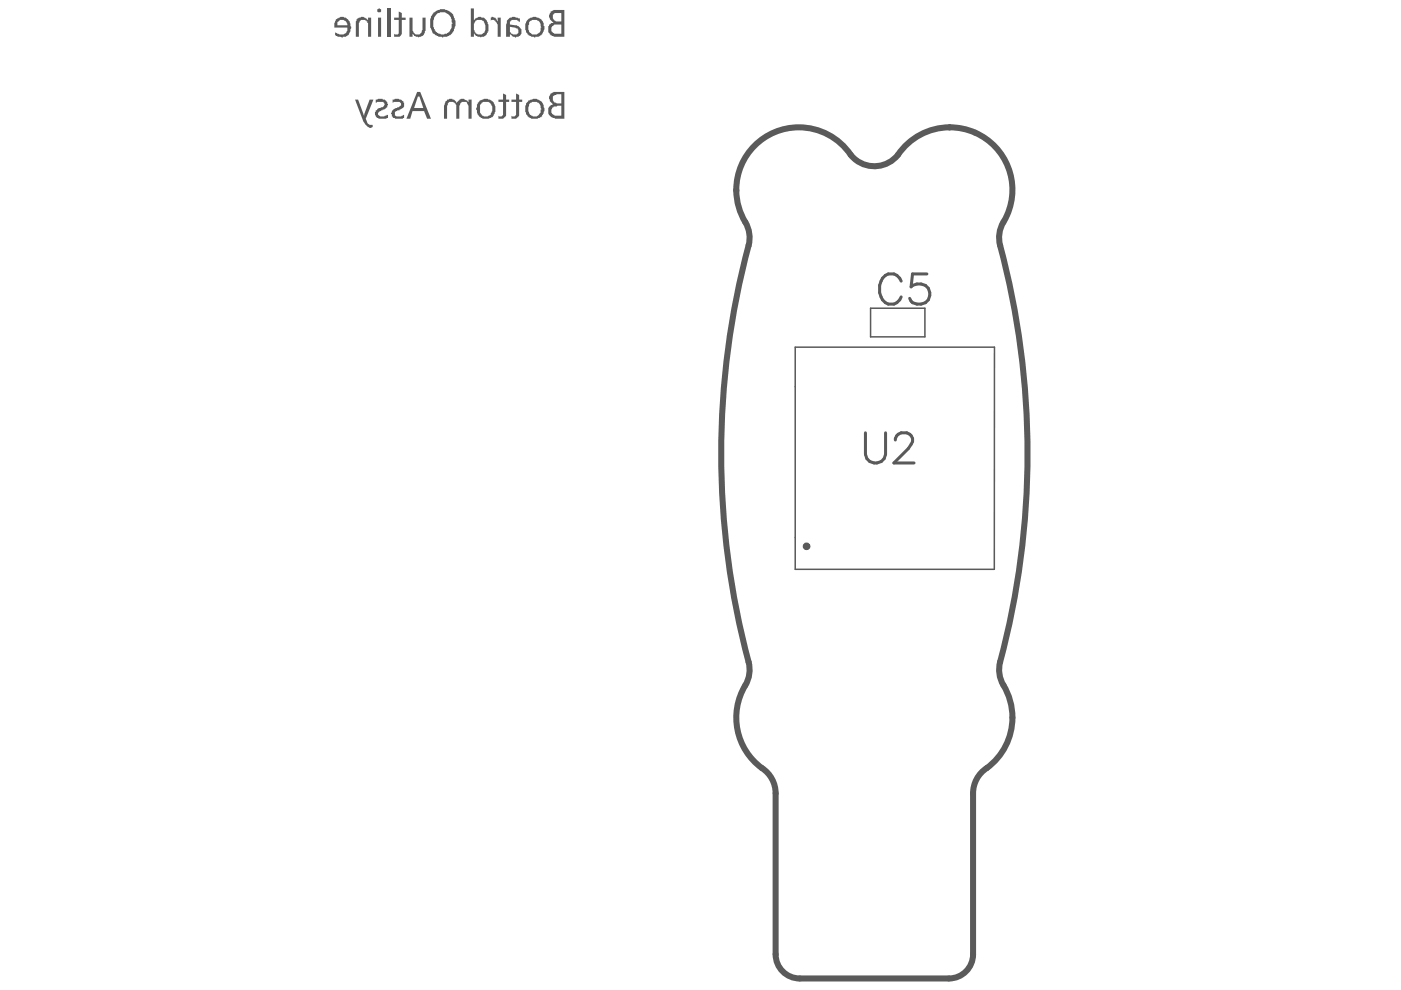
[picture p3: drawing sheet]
<svg xmlns="http://www.w3.org/2000/svg" width="297mm" height="210mm" viewBox="0 0 297 210" stroke-linecap="round" stroke-linejoin="round" font-family="sans-serif">
<path d="M201.3 27h.1M156.1 40.3v.1M164.4 168.2v34.1M206.3 168.2v34.1M169.6 207.5h31.6" fill="none" stroke="#5a5a5a" stroke-width="1.3"/>
<g fill="#5a5a5a">
<path d="M104.1 3.7h.1v-.1l.8 .1 .5 .8v-.8h.7v4.1h-.7v-2.1a1.51 1.51 0 0 0-.8-1.5h-.5l-.1 .2z"/>
<path d="M86.8 3.7h.7v2.3a1.08 1.08 0 0 0 .4 1.1 1.08 1.08 0 0 0 1.2 0l.3-.3 .2-.5v-2.6h.6v2.8l-.1 .2a1.11 1.11 0 0 1-1.2 1.1l-.1 .2-.2-.2h-.5v-.2h-.3l-.3-.5v.7h-.7z"/>
<path d="M84.5 2.4l.7 .4v.9h.8v.5h-.8v2.6a.95 .95 0 0 1-1.3 1h-.3v-.7a.55 .55 0 0 0 .6 .2 .55 .55 0 0 0 .3-.5v-2.6h-.9v-.5h.9z"/>
<path d="M82.1 1.8h.7v6h-.7z"/>
<path d="M75.6 4.1l.7-.4a1.01 1.01 0 0 1 1.4 .4h.2l.1 .3v-.7h.7v4.1h-.7v-2.6a1 1 0 0 0-1.1-1 1 1 0 0 0-.8 1.3v2.3h-.7v-3.3z"/>
<path d="M117.2 3.1l.3-.2v-.1h1.5v1.7h-1.1l-.4-.1-.3-.5zM117.1 5.5h.1a.73 .73 0 0 1 1-.3h.8v1.9h-1.5l-.3-.1v-.2a.69 .69 0 0 1-.1-1.1zM116.7 2.4v.4h-.1l-.2 .5v.4h.2v.4l.8 .6-.5 .2a1.31 1.31 0 0 0-.7 1.3v.1a.62 .62 0 0 0 .4 .8l.1 .4 .8 .3h2.2v-5.7h-2.3z"/>
<path d="M112.2 4.7a1.57 1.57 0 0 1 2.3 0l.3 1.1h-.2v.2a.93 .93 0 0 1-.6 1.1 1.3 1.3 0 0 1-2-1.1zM111.5 4.5a2.93 2.93 0 0 0 .5 3l.8 .3a2.08 2.08 0 0 0 2.3-.8l.2-.3a1.31 1.31 0 0 0 0-1.3 1.51 1.51 0 0 0-.8-1.5l-.9-.3h-.6l-.8 .3-.5 .6z"/>
<path d="M108.1 5.7l1.2 .1a.87 .87 0 0 1 .6 1v.2a1.01 1.01 0 0 1-1.2 .3 1.01 1.01 0 0 1-.6-1.1zM107.5 4.4l-.2 .8v2.6h.8v-.7v.2l.5 .3a1.28 1.28 0 0 0 1.5 0 1.28 1.28 0 0 0 .5-1.4l-1-.8-1.5-.2v-.3a.57 .57 0 0 1 .7-.7h.8l.6 .5v-.8h-.3a1.57 1.57 0 0 0-2.1 .2z"/>
<path d="M99.8 1.8v6h.7v-.7h.1a1.27 1.27 0 0 0 1.2 .7l.1 .2 1-.4a2.73 2.73 0 0 0 .7-2.1 1.95 1.95 0 0 0-2.1-1.9l-1 .6v-2.4zM100.8 4.4a1.47 1.47 0 0 1 1.7 .1 1.47 1.47 0 0 1 .4 1.7v.1a1.17 1.17 0 0 1-.9 1 1.17 1.17 0 0 1-1.2-.5h-.2l-.1-.5v-1.3z"/>
<path d="M92.2 3.4h.1a1.76 1.76 0 0 1 2.8-.3 2.54 2.54 0 0 1 .7 2.4 1.87 1.87 0 0 1-.9 1.5l-.4 .1a1.92 1.92 0 0 1-2.5-1.1l-.1-.3v-1.3zM91.7 2.9a4.2 4.2 0 0 0 .2 4.2 3.2 3.2 0 0 0 2.7 .7 2.28 2.28 0 0 0 1.8-2.1 2.37 2.37 0 0 0-.2-2.1 1.85 1.85 0 0 0-1.3-1.3 2.21 2.21 0 0 0-2.7 .3z"/>
<path d="M79.9 2.2a.5 .5 0 0 0 1 0 .5 .5 0 0 0-1 0zM80.2 3.7v4.1h.6v-4.1z"/>
<path d="M71.5 4.7l.4-.2a.69 .69 0 0 1 1.1-.1l.5 .3 .1 .7h-2.1zM71.2 4.1v.3h-.2l-.1 .5v.9h2.7a1.26 1.26 0 0 1-.5 1.4 1.26 1.26 0 0 1-1.4-.1l-.7-.3v.7h.2v.1l.8 .2a1.76 1.76 0 0 0 2.3-1.3v-.2a2.09 2.09 0 0 0-2.1-2.7z"/>
</g>
<path d="M201.3 27a13.3 13.3 0 0 0-10.9 5.8 6.5 6.5 0 0 1-10.7-.8 13.3 13.3 0 0 0-14.7-4.3 13.3 13.3 0 0 0-8.9 12.6M201.4 27a13.3 13.3 0 0 1 11 20.7 6.4 6.4 0 0 0-.4 4.3 171.2 171.2 0 0 1-.1 89.1 6.8 6.8 0 0 0 1.2 4.9 13.3 13.3 0 0 1-4.5 17.3 6.4 6.4 0 0 0-2.3 4.9M156.1 40.4a14 14 0 0 0 2.3 7.4 6.4 6.4 0 0 1 .3 4.3 171.4 171.4 0 0 0 .2 89 6.4 6.4 0 0 1-.9 4.2 13.3 13.3 0 0 0 4.2 18 6.4 6.4 0 0 1 2.2 4.9M164.4 202.3a5.1 5.1 0 0 0 5.2 5.2M206.3 202.3a5.1 5.1 0 0 1-5.1 5.2" fill="none" stroke="#5a5a5a" stroke-width="1.3"/>
<path d="M201.3 27h.1M156.1 40.3v.1M168.6 73.6h42.2v47.1h-42.2zM184.6 65.3h11.5v6.1h-11.5zM164.4 168.2v34.1M206.3 168.2v34.1M169.6 207.5h31.6" fill="none" stroke="#5a5a5a" stroke-width=".32"/>
<path d="M191.1 59.6a2.22 2.22 0 0 0-2.2-1.6 2.22 2.22 0 0 0-2.1 1.6 3.6 3.6 0 0 0 1.5 4.9 2.27 2.27 0 0 0 2.8-1.5M196.5 58.1h-3l-.3 2.7a2.28 2.28 0 0 1 3.3 0 2.28 2.28 0 0 1-.3 3.4 2.61 2.61 0 0 1-3-.3l-.3-.6M183.5 91.8v4.5a2.15 2.15 0 0 0 2.1 1.9 2.15 2.15 0 0 0 2.2-1.9v-4.5M189.8 93.3a1.59 1.59 0 0 1 1.3-1.5h1.2a1.56 1.56 0 0 1 .9 2.4l-.6 .9-3.1 3.1h4.3" fill="none" stroke="#5a5a5a" stroke-width=".64"/>
<g fill="#5a5a5a">
<path d="M109.4 19.8l.7 .3v1h.6v.5h-.6v2.4a1.11 1.11 0 0 1-.8 1.2h-.9v-.7a.59 .59 0 0 0 .8 .1 .59 .59 0 0 0 .2-.7v-2.3h-1v-.5h1z"/>
<path d="M106.7 19.8l.6 .3v1h.7v.5h-.7v2.4a1.11 1.11 0 0 1-.8 1.2h-.8v-.7a.59 .59 0 0 0 .7 .1 .59 .59 0 0 0 .3-.7v-2.3h-1v-.5h1z"/>
<path d="M94.5 21.4l.4-.3a1.06 1.06 0 0 1 1.2 0l.5 .3 .1 .4 .7-.5a.78 .78 0 0 1 1.1-.2l.5 .2 .3 .5v-.7h.7v4.1h-.7v-2.5a1.27 1.27 0 0 0-.6-1.1 .73 .73 0 0 0-1 .3h-.2l-.1 .5v2.8h-.7v-2.5a1.04 1.04 0 0 0-.6-1 1.04 1.04 0 0 0-1.2 .2l-.1 .5v2.8h-.7v-2.8z"/>
<path d="M83.2 21.1h.2a1.68 1.68 0 0 1 2 .3h.1v.2a1.31 1.31 0 0 1 0 1.3l-.8 .3v.2h-.5v.2h-.1a.73 .73 0 0 0-.4 .9 2.14 2.14 0 0 0 2-.1v.6l-.3 .2a2.6 2.6 0 0 1-2.3-.5 1.3 1.3 0 0 1 1.1-1.8v-.2h.3a.59 .59 0 0 0 .5-.7 .59 .59 0 0 0-.8-.4h-.8v.2h-.2z"/>
<path d="M79.7 21.1l.5-.1h.9v.1h.2a.81 .81 0 0 1 .8 .8 .73 .73 0 0 1-.3 1v.2l-1 .3v.2a.57 .57 0 0 0-.6 .6 .92 .92 0 0 0 1.4 .3l.7-.1v.6l-1 .2a1.3 1.3 0 0 1-1.8-1.5h.2v-.3l.6-.5a1.49 1.49 0 0 0 1.3-.8l-.1-.2a.84 .84 0 0 0-1.2-.3l-.6 .2z"/>
<path d="M75.3 21.1h.6l1.3 3.4 1.2-3.4h.8l-1.6 4.1 .4 1.1 .4 .2h.6v.5h-.1a.58 .58 0 0 1-.9 0l-.9-1.2z"/>
<path d="M117.2 20.5l.3-.2v-.2l.5-.1h1v1.9h-1l-.3-.1a1.19 1.19 0 0 1-.5-1.3zM117.1 22.9l.3-.2v-.1l1.6-.2v2.1h-1.5v-.1a.87 .87 0 0 1-.4-1.5zM116.7 19.8v.2a1.01 1.01 0 0 0-.1 1.3l.5 .6 .3 .2a1.45 1.45 0 0 0-1.2 1.2 1.45 1.45 0 0 0 .9 1.6l.6 .3h2v-5.7h-2.3z"/>
<path d="M112.2 22.1a1.57 1.57 0 0 1 2.3 0l.3 1v.1h-.2a1.51 1.51 0 0 1-.8 1.5 1.29 1.29 0 0 1-1.5-.5 2.47 2.47 0 0 1-.1-2.1zM112 21.3l-.5 .6a2.93 2.93 0 0 0 .5 3 2.77 2.77 0 0 0 2.6 0l.3-.2v-.3h.2l.2-.5a1.38 1.38 0 0 0 0-1.3v-.3a2.15 2.15 0 0 0-2.3-1.3z"/>
<path d="M102.1 21.8h.2a2.12 2.12 0 0 1 1.6 0v.1h.2a2.15 2.15 0 0 1 0 2.3 1.26 1.26 0 0 1-1.5 .4 1.26 1.26 0 0 1-.8-1.2 1.85 1.85 0 0 1 .3-1.6zM101.3 21.8v.3h-.2v.6a.57 .57 0 0 0 0 .9 1.64 1.64 0 0 0 1.8 1.6h.3a1.93 1.93 0 0 0 1.8-2.3 1.51 1.51 0 0 0-.8-1.5v-.1l-.5-.2a1.98 1.98 0 0 0-2.1 .3v.2z"/>
<path d="M88.8 20.1v.4h.1l.8 2.4h-1.9l.8-2.4h.2zM88.4 19.5l-2.2 5.7h.8l.5-1.6h2.4l.7 1.6h.8l-2.3-5.7z"/>
</g>
<circle cx="171" cy="115.8" r=".32" fill="none" stroke="#5a5a5a" stroke-width=".96"/>
<path d="M201.3 27a13.3 13.3 0 0 0-10.9 5.8 6.5 6.5 0 0 1-10.7-.8 13.3 13.3 0 0 0-14.7-4.3 13.3 13.3 0 0 0-8.9 12.6M201.4 27a13.3 13.3 0 0 1 11 20.7 6.4 6.4 0 0 0-.4 4.3 171.2 171.2 0 0 1-.1 89.1 6.8 6.8 0 0 0 1.2 4.9 13.3 13.3 0 0 1-4.5 17.3 6.4 6.4 0 0 0-2.3 4.9M156.1 40.4a14 14 0 0 0 2.3 7.4 6.4 6.4 0 0 1 .3 4.3 171.4 171.4 0 0 0 .2 89 6.4 6.4 0 0 1-.9 4.2 13.3 13.3 0 0 0 4.2 18 6.4 6.4 0 0 1 2.2 4.9M164.4 202.3a5.1 5.1 0 0 0 5.2 5.2M206.3 202.3a5.1 5.1 0 0 1-5.1 5.2" fill="none" stroke="#5a5a5a" stroke-width=".32"/>
</svg>
